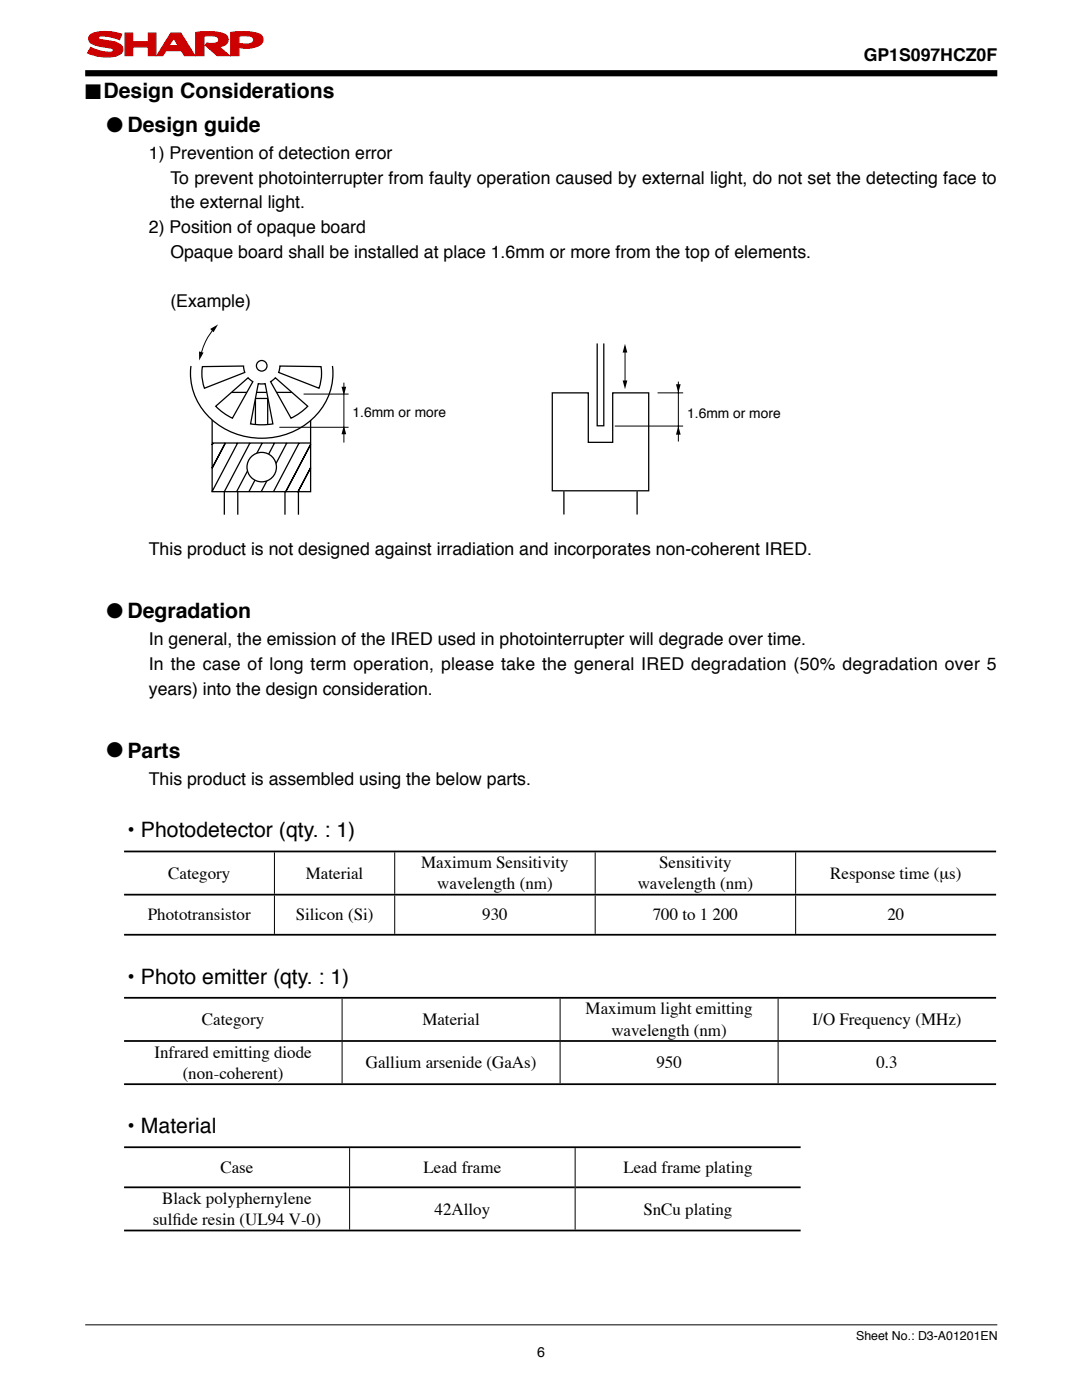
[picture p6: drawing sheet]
<svg xmlns="http://www.w3.org/2000/svg" width="216mm" height="279mm" viewBox="0 0 216 279" stroke-linecap="round" stroke-linejoin="round" font-family="sans-serif">
<defs><g id="words">
<g font-size="4.2">
<text x="17" y="19.7">■Design Considerations</text>
<text x="21.2" y="26.3">● Design guide</text>
<text x="21.2" y="123.3">● Degradation</text>
<text x="21.2" y="151.1">● Parts</text>
<text x="25.5" y="167.1">• Photodetector (qty. : 1)</text>
<text x="25.5" y="196.3">• Photo emitter (qty. : 1)</text>
<text x="25.5" y="226.1">• Material</text>
</g>
<g font-size="3.5">
<text x="172.3" y="12.1">GP1S097HCZ0F</text>
<text x="29.7" y="31.7">1) Prevention of detection error</text>
<text x="34" y="36.7">To prevent photointerrupter from faulty operation caused by external light, do not set the detecting face to</text>
<text x="34" y="41.6">the external light.</text>
<text x="29.7" y="46.5">2) Position of opaque board</text>
<text x="34" y="51.5">Opaque board shall be installed at place 1.6mm or more from the top of elements.</text>
<text x="34" y="61.4">(Example)</text>
<text x="29.7" y="110.8">This product is not designed against irradiation and incorporates non-coherent IRED.</text>
<text x="29.7" y="128.7">In general, the emission of the IRED used in photointerrupter will degrade over time.</text>
<text x="29.7" y="133.7">In the case of long term operation, please take the general IRED degradation (50% degradation over 5</text>
<text x="29.7" y="138.6">years) into the design consideration.</text>
<text x="29.7" y="156.6">This product is assembled using the below parts.</text>
</g>
<g font-size="3.4">
<text x="84" y="173.2">Maximum Sensitivity</text>
<text x="131.5" y="173.2">Sensitivity</text>
<text x="33.6" y="175.4">Category</text>
<text x="61" y="175.4">Material</text>
<text x="87.2" y="177.5">wavelength (nm)</text>
<text x="127.2" y="177.5">wavelength (nm)</text>
<text x="165.7" y="175.4">Response time (μs)</text>
<text x="29.5" y="183.7">Phototransistor</text>
<text x="59" y="183.7">Silicon (Si)</text>
<text x="96.2" y="183.7">930</text>
<text x="130.2" y="183.7">700 to 1 200</text>
<text x="177.1" y="183.7">20</text>
<text x="116.9" y="202.4">Maximum light emitting</text>
<text x="40.3" y="204.6">Category</text>
<text x="84.3" y="204.6">Material</text>
<text x="122" y="206.7">wavelength (nm)</text>
<text x="162.2" y="204.6">I/O Frequency (MHz)</text>
<text x="30.8" y="211.1">Infrared emitting diode</text>
<text x="36.5" y="215.3">(non-coherent)</text>
<text x="73" y="213.2">Gallium arsenide (GaAs)</text>
<text x="131" y="213.2">950</text>
<text x="174.9" y="213.2">0.3</text>
<text x="44" y="234.1">Case</text>
<text x="84.5" y="234.1">Lead frame</text>
<text x="124.4" y="234.1">Lead frame plating</text>
<text x="30.5" y="244.5">sulfde resin (UL94 V-0)</text>
<text x="32.4" y="240.3">Black polyphernylene</text>
<text x="34.4" y="244.5">i</text>
<text x="86.7" y="242.4">42Alloy</text>
<text x="128.4" y="242.4">SnCu plating</text>
</g>
<g font-size="2.8">
<text x="70.4" y="83.2">1.6mm or more</text>
<text x="137.1" y="83.5">1.6mm or more</text>
<text x="107.2" y="270.8">6</text>
</g>
<text font-size="2.5" x="170.8" y="267.5">Sheet No.: D3-A01201EN</text>
</g></defs>
<path d="M17 264.4h182" fill="none" stroke="#000" stroke-width=".2"/>
<path d="M17 14.6h182" fill="none" stroke="#000" stroke-width="1.2" stroke-linecap="butt"/>
<path d="M17.9 7.1a1.12 1.12 0 0 0 .8 1.8l1.3 .4 2 .3a.52 .52 0 0 1 .5 .7 7 7 0 0 1-4.4-.8l-.6 1.1a8.7 8.7 0 0 0 6.2 .4 1.23 1.23 0 0 0 .8-1.3 1.23 1.23 0 0 0-1-1.1l-1.2-.3a5.8 5.8 0 0 1-2.7-.7 .87 .87 0 0 1 1.2-.4l1.6 .2 1.5 .5 .4-1.1a9 9 0 0 0-6 0zM46 6.5v4.6h1.7v-1.7a5.4 5.4 0 0 0 4.5-.7 1.34 1.34 0 0 0 .1-1.5 1.34 1.34 0 0 0-1.3-.6 14.7 14.7 0 0 0-5-.1zM47.7 7.2a5.3 5.3 0 0 1 2.6 .1 .79 .79 0 0 1 .2 1 .79 .79 0 0 1-.8 .5l-2-.2zM39.1 6.5v4.6h1.6v-3.9a5.3 5.3 0 0 1 2.6 .1 .7 .7 0 0 1 0 1.2l-1.2 .2-.8-.1-.3 .4 2.4 2.1h2.4l-2.1-1.8a1.46 1.46 0 0 0 1.5-.6 1.46 1.46 0 0 0 0-1.6 6.9 6.9 0 0 0-4.3-.8zM34.6 7.6l1 1.5h-1.9zM34.1 6.6l-2.8 4.5h1.2l.6-1h3.1l.6 1h2.1l-2.8-4.5zM25 6.6h1.5v1.8h3.1v-1.8h1.5v4.5h-1.5v-1.7h-3.1v1.7h-1.5z" fill="#c00"/>
<path d="M17.9 7.1a5.7 5.7 0 0 1 4.5-.7l1.9 .4-.4 1.1a7.6 7.6 0 0 0-4.1-.7l-.1 .2a.62 .62 0 0 0 .8 .6 9.8 9.8 0 0 1 3.4 .8 1.23 1.23 0 0 1 .6 1.4 1.23 1.23 0 0 1-1.1 .9 9.3 9.3 0 0 1-5.9-.5l.6-1.1a7 7 0 0 0 4.4 .8l.1-.2a1.15 1.15 0 0 0-1.2-.6 7.3 7.3 0 0 1-3.5-1.2l-.2-.8zM25 6.6h1.5v1.8h3.1v-1.8h1.5v4.5h-1.5v-1.7h-3.1v1.7h-1.5zM34.1 6.6h2l2.8 4.5h-2.1l-.6-1h-3.1l-.6 1h-1.2zM34.6 7.6l1 1.5h-1.9zM39.1 6.5a12.7 12.7 0 0 1 5.8 .3 1.32 1.32 0 0 1 .5 1.6 1.32 1.32 0 0 1-1.4 .9h-.3l2.1 1.8h-2.4l-2.4-2.1 .3-.4 .8 .1a1.85 1.85 0 0 0 1.5-.4 .94 .94 0 0 0-1.2-1.2l-1.7 .1v3.9h-1.6zM46 6.5a12.7 12.7 0 0 1 5.8 .3 1.34 1.34 0 0 1 .6 1.5 1.34 1.34 0 0 1-1.2 1 6.3 6.3 0 0 1-3.5 .1v1.7h-1.7zM47.7 7.2a5.3 5.3 0 0 1 2.6 .1 .79 .79 0 0 1 .2 1 .79 .79 0 0 1-.8 .5l-2-.2z" fill="none" stroke="#c00" stroke-width=".24"/>
<g fill="none" stroke="#000" stroke-width=".2">
<path d="M54.8 170.1v8.3M54.8 178.7v7.7M78.8 170.1v8.3M78.8 178.7v7.7M118.8 170.1v8.3M118.8 178.7v7.7M158.8 170.1v8.3M158.8 178.7v7.7M68.3 199.3v8.3M111.8 199.3v8.3M155.3 199.3v8.3M68.3 207.9v8.3"/>
<path d="M111.8 207.9v8.3M155.3 207.9v8.3M69.8 229.1v7.7M69.8 237.1v8.3M114.8 229.1v16.3"/>
</g>
<path d="M24.8 169.9h174M24.8 178.5h174M24.8 186.5h174M24.8 199.1h174M24.8 207.8h174M24.8 216.4h174M24.8 229h135M24.8 237h89.9M114.8 237h45M24.8 245.6h135" fill="none" stroke="#000" stroke-width=".35"/>
<path d="M42.3 78.3h19.7v10.4l-5 9.4h-14.7v-4.7l2.7-5-2.7 5v-4.6l.2-.4-.2 .4zM51 79.5h2.4v6.1h-2.4zM42.3 88.4h19.7M47.4 88.4l-5.1 9.7M49.9 88.4l-5.1 9.7M52.3 88.4l-5.1 9.7M54.8 88.4l-5.1 9.7M57.2 88.4l-5.1 9.7M59.7 88.4l-5.1 9.7M62 93.4v4.7h-2.5zM62 88.7v4.7l-2.5 4.7h-2.5z" fill="none" stroke="#000" stroke-width=".25"/>
<path d="M55.8 73.1l8.3 .1a8.9 8.9 0 0 1-.4 4.3l-8.1-3.2zM54 76.2l.9-.8 6.5 5.7-1.8 1.5-1.5 .9zM51.5 76.6h1.4l1.6 8-2.3 .2-2.2-.2zM43 81.1l6.5-5.7 1 .8-4.1 7.3-1.6-.9zM40.4 73.2l8.2-.1 .2 1.2-8 3.2a8.9 8.9 0 0 1-.4-4.3zM38.1 73a12.6 12.6 0 0 0 8.3 13.3 14.6 14.6 0 0 0 19.3-7.7 11.8 11.8 0 0 0 .6-5.6h-13a1.06 1.06 0 0 1-1.1 1.1 1.06 1.06 0 0 1-1-1.1z" fill="#fff"/>
<g fill="none" stroke="#000" stroke-width=".25">
<path d="M38.1 73a12.6 12.6 0 0 0 8.3 13.3 14.6 14.6 0 0 0 19.3-7.7 11.8 11.8 0 0 0 .6-5.6M40.4 73.2l8.2-.1 .2 1.2-8 3.2a8.9 8.9 0 0 1-.4-4.3zM51.5 76.6h1.4l1.6 8-2.3 .2-2.2-.2zM54 76.2l.9-.8 6.5 5.7-1.8 1.5-1.5 .9zM55.8 73.1l8.3 .1a8.9 8.9 0 0 1-.4 4.3l-8.1-3.2zM43 81.1l6.5-5.7 1 .8-4.1 7.3-1.6-.9z"/>
<circle cx="52.2" cy="73" r="1.06"/>
</g>
<path d="M60.6 78.6h9M124.7 69.2v7.6M55.7 85.3h13.9" fill="none" stroke="#000" stroke-width=".2"/>
<path d="M110.2 78.4h7.2v9.9h4.9v-9.9h7.1v19.5h-19.2z" fill="#fff"/>
<path d="M110.2 78.4h7.2v9.9h4.9v-9.9h7.1v19.5h-19.2z" fill="none" stroke="#000" stroke-width=".25"/>
<path d="M119.2 68.5h1.3v16.5h-1.3z" fill="#fff"/>
<path d="M119.2 68.5v16.5h1.3v-16.5" fill="none" stroke="#000" stroke-width=".25"/>
<path d="M131.2 78.4h5.1M135.4 76.2v11.9M122.7 85h13.6" fill="none" stroke="#000" stroke-width=".2"/>
<g fill="#fff">
<path d="M112.5 97.9v4.8z"/>
<path d="M127.1 97.9v4.8z"/>
</g>
<path d="M42.8 65.4a12.1 12.1 0 0 0-2.8 5.7M68.6 76.4v11.9" fill="none" stroke="#000" stroke-width=".2"/>
<path d="M39.7 70.1l.9 .3-.9 1.5zM42 65.6l1.5-.9-.9 1.6zM68.1 77.2h1l-.5 1.7zM124.2 75.9h1l-.5 1.8zM124.7 68.6l.5 1.8h-1zM134.9 76.7h.9l-.4 1.7zM68.6 84.9l.5 1.8h-1zM135.4 85l.4 1.7h-.9z" fill="#000"/>
<path d="M44.8 98.1v4.6M47.4 98.1v4.6M56.9 98.1v4.6M59.5 98.1v4.6M112.5 97.9v4.8M127.1 97.9v4.8" fill="none" stroke="#000" stroke-width=".25"/>
<circle cx="52.2" cy="93.2" r="2.94" fill="#fff"/>
<circle cx="52.2" cy="93.2" r="2.94" fill="none" stroke="#000" stroke-width=".25"/>
<use href="#words"/>
</svg>
